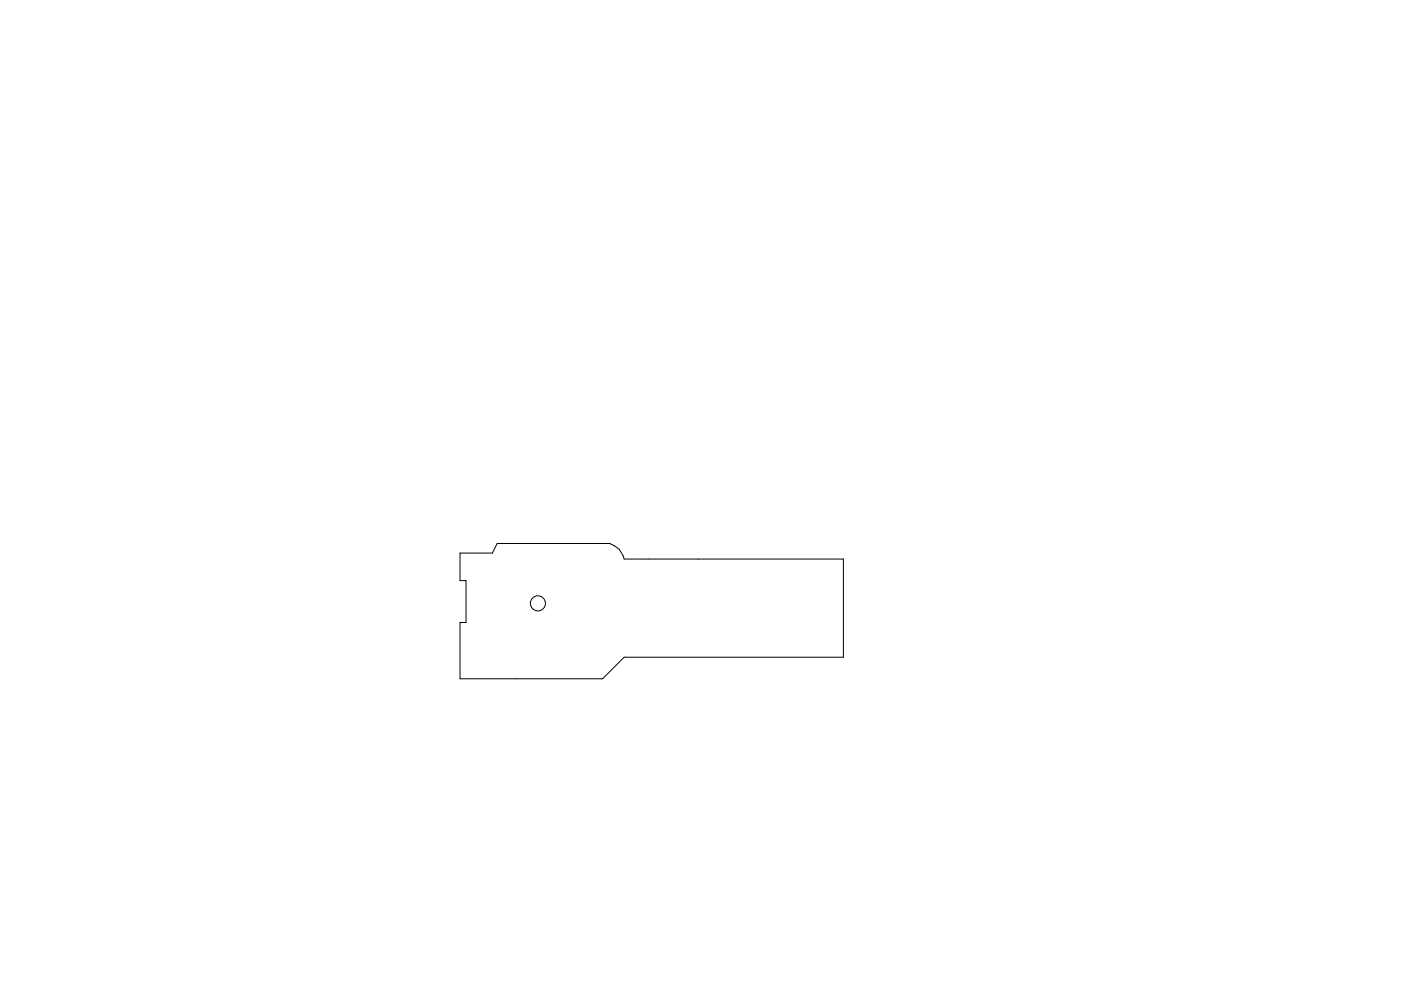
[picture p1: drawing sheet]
<svg xmlns="http://www.w3.org/2000/svg" width="297mm" height="210mm" viewBox="0 0 297 210" stroke-linecap="round" stroke-linejoin="round" font-family="sans-serif">
<g fill="none" stroke="#000" stroke-width=".21">
<path d="M97.5 117.3h6.9l1-2h23.9a4.3 4.3 0 0 1 3 3.3h46.5v20.8h-46.5l-4.5 4.6h-30.3v-11.9h1.3v-8.9h-1.3z"/>
<circle cx="114" cy="128" r="1.6"/>
</g>
</svg>
